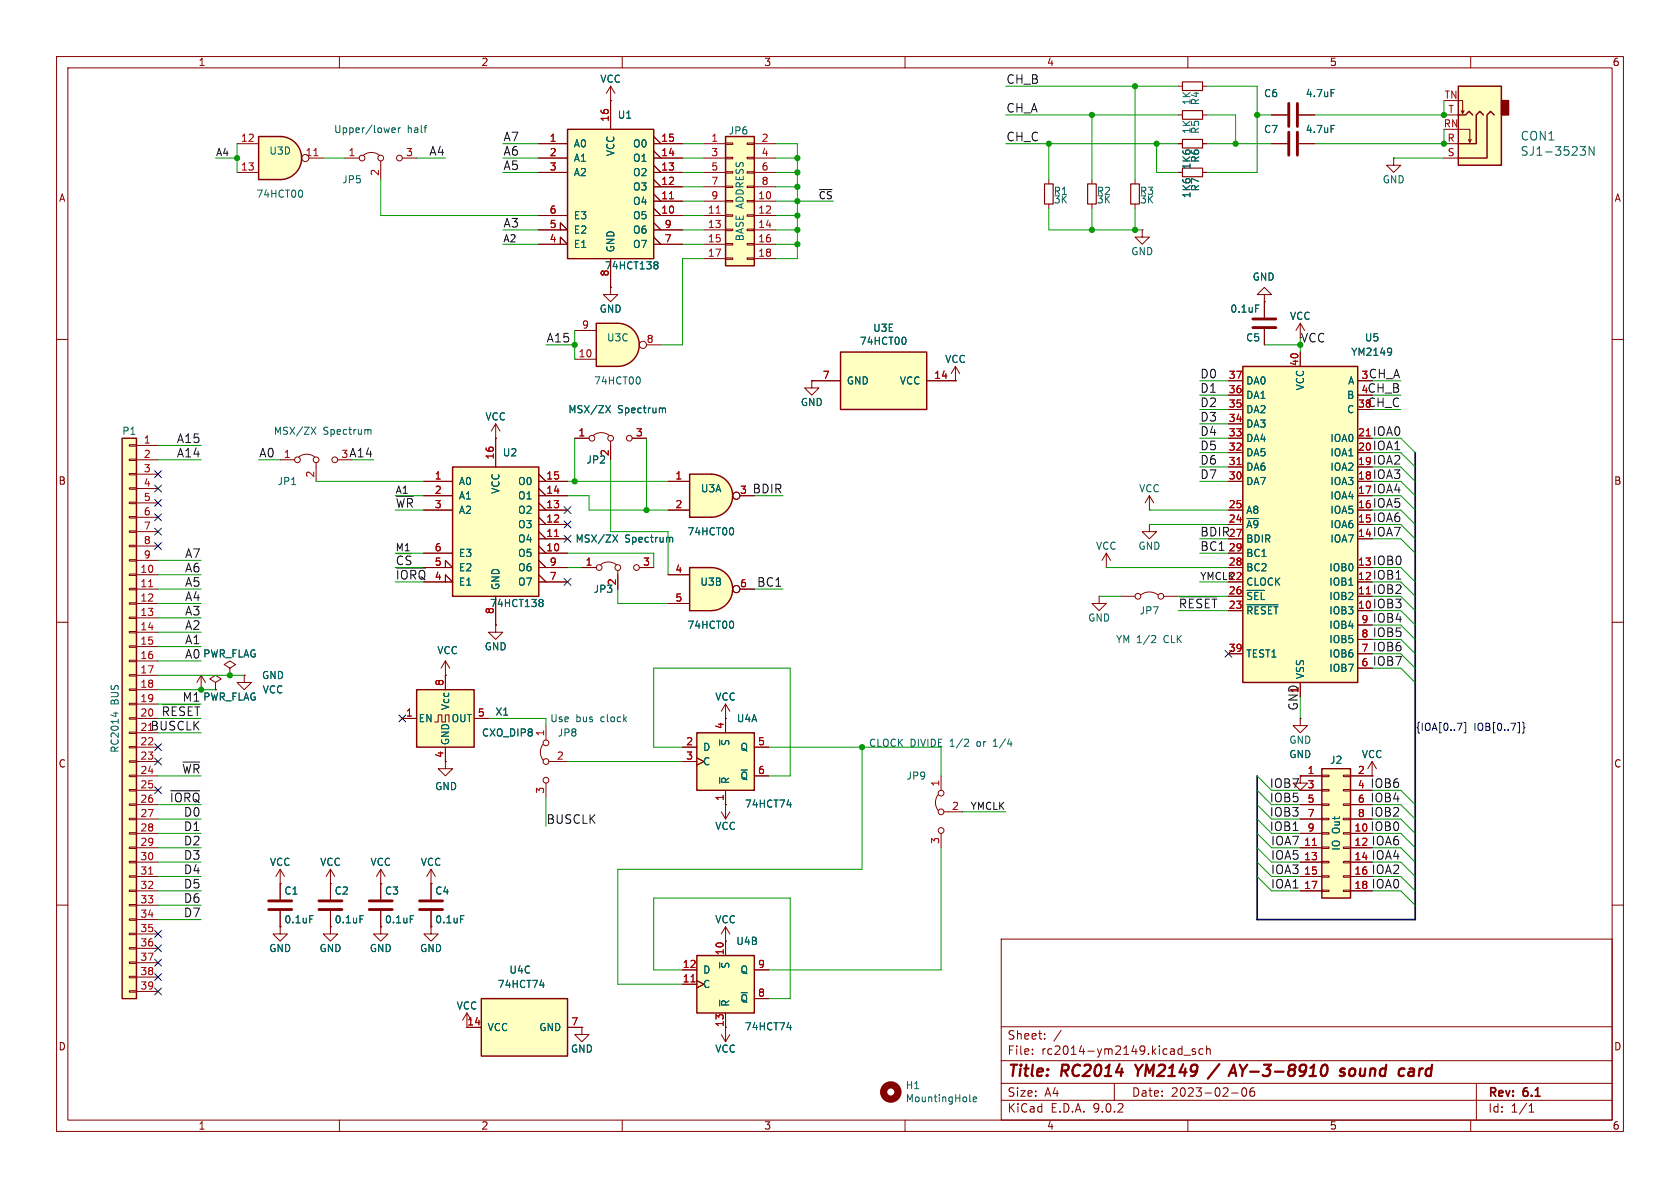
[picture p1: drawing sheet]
<svg xmlns="http://www.w3.org/2000/svg" width="297mm" height="210mm" viewBox="0 0 297 210" stroke-linecap="round" stroke-linejoin="round" font-family="sans-serif">
<defs><g id="words">
<g font-size="2.8" fill="#840000">
<text x="178" y="190.9">Title:</text>
<text x="187.7" y="190.9">RC2014</text>
<text x="201.6" y="190.9">YM2149</text>
<text x="220" y="190.9">AY-3-8910</text>
<text x="240.2" y="190.9">sound</text>
<text x="251.4" y="190.9">card</text>
</g>
<g font-size="2.1" fill="#0f0f0f">
<text x="177.8" y="14.9">CH_B</text>
<text x="177.8" y="20">CH_A</text>
<text x="75.8" y="27.6">A4</text>
<text x="88.9" y="25.1">A7</text>
<text x="88.9" y="27.6">A6</text>
<text x="177.8" y="25.1">CH_C</text>
<text x="88.9" y="30.2">A5</text>
<text x="88.9" y="40.3">A3</text>
<text x="96.5" y="60.6">A15</text>
<text x="212.1" y="69.5">D1</text>
<text x="212.1" y="67">D0</text>
<text x="241.7" y="69.5">CH_B</text>
<text x="241.9" y="67">CH_A</text>
<text x="212.1" y="77.2">D4</text>
<text x="212.1" y="74.6">D3</text>
<text x="212.1" y="72.1">D2</text>
<text x="241.7" y="72.1">CH_C</text>
<text x="242.6" y="77.2">IOA0</text>
<text x="31.2" y="81">A14</text>
<text x="31.2" y="78.4">A15</text>
<text x="45.7" y="81">A0</text>
<text x="61.7" y="81">A14</text>
<text x="212.1" y="79.7">D5</text>
<text x="212.1" y="82.2">D6</text>
<text x="242.6" y="79.7">IOA1</text>
<text x="242.6" y="82.2">IOA2</text>
<text x="69.8" y="89.9">~{WR}</text>
<text x="133" y="87.3">BDIR</text>
<text x="212.1" y="84.8">D7</text>
<text x="242.6" y="84.8">IOA3</text>
<text x="242.6" y="89.9">IOA5</text>
<text x="242.6" y="87.3">IOA4</text>
<text x="212.1" y="94.9">BDIR</text>
<text x="242.6" y="92.4">IOA6</text>
<text x="242.6" y="94.9">IOA7</text>
<text x="32.6" y="101.3">A6</text>
<text x="32.6" y="98.7">A7</text>
<text x="69.8" y="100">~{CS}</text>
<text x="212.1" y="97.5">BC1</text>
<text x="242.6" y="100">IOB0</text>
<text x="32.6" y="103.8">A5</text>
<text x="32.6" y="106.4">A4</text>
<text x="69.8" y="102.6">~{IORQ}</text>
<text x="133.8" y="103.8">BC1</text>
<text x="208.3" y="107.6">~{RESET}</text>
<text x="242.6" y="105.1">IOB2</text>
<text x="242.6" y="102.6">IOB1</text>
<text x="242.6" y="107.6">IOB3</text>
<text x="32.6" y="108.9">A3</text>
<text x="32.6" y="111.4">A2</text>
<text x="32.6" y="114">A1</text>
<text x="242.6" y="110.2">IOB4</text>
<text x="242.6" y="112.7">IOB5</text>
<text x="32.6" y="116.5">A0</text>
<text x="242.6" y="115.3">IOB6</text>
<text x="242.6" y="117.8">IOB7</text>
<text x="32.2" y="124.1">M1</text>
<text x="26.6" y="129.2">BUSCLK</text>
<text x="28.5" y="126.7">~{RESET}</text>
<text x="32.1" y="136.8">~{WR}</text>
<text x="30" y="141.9">~{IORQ}</text>
<text x="224.4" y="141.9">IOB5</text>
<text x="242.2" y="141.9">IOB4</text>
<text x="32.4" y="147">D1</text>
<text x="32.4" y="149.5">D2</text>
<text x="32.4" y="144.5">D0</text>
<text x="96.5" y="145.7">BUSCLK</text>
<text x="224.4" y="147">IOB1</text>
<text x="224.4" y="144.5">IOB3</text>
<text x="224.6" y="149.5">IOA7</text>
<text x="242.2" y="144.5">IOB2</text>
<text x="242.2" y="147">IOB0</text>
<text x="242.4" y="149.5">IOA6</text>
<text x="32.4" y="152.1">D3</text>
<text x="32.4" y="154.6">D4</text>
<text x="224.6" y="152.1">IOA5</text>
<text x="224.6" y="154.6">IOA3</text>
<text x="242.4" y="154.6">IOA2</text>
<text x="242.4" y="152.1">IOA4</text>
<text x="32.4" y="157.2">D5</text>
<text x="32.4" y="159.7">D6</text>
<text x="224.6" y="157.2">IOA1</text>
<text x="242.4" y="157.2">IOA0</text>
<text x="32.4" y="162.2">D7</text>
</g>
<g font-size="2.1" fill="#006464">
<text x="268.7" y="25">CON1</text>
<text x="268.7" y="27.7">SJ1-3523N</text>
</g>
<text font-size="2.1" fill="#009600" x="229.9" y="60.6">VCC</text>
<g font-size="2.1" fill="#840000">
<text x="229.6" y="125.7" transform="rotate(-90 229.6 125.7)">GND</text>
<text x="224.4" y="139.4">IOB7</text>
<text x="242.2" y="139.4">IOB6</text>
<text x="178" y="184">Sheet:</text>
<text x="178" y="186.7">File:</text>
<text x="184.1" y="186.7">rc2014-ym2149.kicad_sch</text>
<text x="178" y="196.9">KiCad</text>
<text x="178" y="194.1">Size:</text>
<text x="184.7" y="194.1">A4</text>
<text x="185.7" y="196.9">E.D.A.</text>
<text x="193.3" y="196.9">9.0.2</text>
<text x="200" y="194.1">Date:</text>
<text x="207" y="194.1">2023-02-06</text>
<text x="263" y="194.3">Rev:</text>
<text x="263" y="196.9">Id:</text>
<text x="267.1" y="196.9">1/1</text>
<text x="269.4" y="194.3">6.1</text>
</g>
<g font-size="1.8" fill="#840000">
<text x="35" y="11.9">1</text>
<text x="85" y="11.9">2</text>
<text x="135" y="11.9">3</text>
<text x="185" y="11.9">4</text>
<text x="235" y="11.9">5</text>
<text x="285" y="11.9">6</text>
<text x="10.3" y="35.9">A</text>
<text x="285.3" y="35.9">A</text>
<text x="10.3" y="85.9">B</text>
<text x="285.3" y="85.9">B</text>
<text x="10.3" y="135.9">C</text>
<text x="78.5" y="134.1" transform="rotate(-90 78.5 134.1)">4</text>
<text x="285.3" y="135.9">C</text>
<text x="10.3" y="185.9">D</text>
<text x="128" y="181.7" transform="rotate(-90 128 181.7)">13</text>
<text x="285.3" y="185.9">D</text>
<text x="35" y="199.9">1</text>
<text x="85" y="199.9">2</text>
<text x="135" y="199.9">3</text>
<text x="185" y="199.9">4</text>
<text x="235" y="199.9">5</text>
<text x="285" y="199.9">6</text>
</g>
<g font-size="1.8" fill="#006464">
<text x="106" y="14.8">VCC</text>
<text x="223.4" y="17.4">C6</text>
<text x="230.7" y="17.4">4.7uF</text>
<text x="59" y="23.7">Upper/lower</text>
<text x="72" y="23.7">half</text>
<text x="109.1" y="21.2">U1</text>
<text x="128.7" y="24">JP6</text>
<text x="210.7" y="23.8" transform="rotate(-90 210.7 23.8)">1K</text>
<text x="210.7" y="18.7" transform="rotate(-90 210.7 18.7)">1K</text>
<text x="212.2" y="23.8" transform="rotate(-90 212.2 23.8)">R5</text>
<text x="212.2" y="18.7" transform="rotate(-90 212.2 18.7)">R4</text>
<text x="223.4" y="23.7">C7</text>
<text x="230.7" y="23.7">4.7uF</text>
<text x="47.5" y="27.5">U3D</text>
<text x="101.3" y="26.3">A0</text>
<text x="101.3" y="28.8">A1</text>
<text x="108.8" y="27.7" transform="rotate(-90 108.8 27.7)">VCC</text>
<text x="111.8" y="26.3">O0</text>
<text x="111.8" y="28.8">O1</text>
<text x="212.2" y="28.9" transform="rotate(-90 212.2 28.9)">R6</text>
<text x="45.2" y="35.2">74HCT00</text>
<text x="60.4" y="32.6">JP5</text>
<text x="101.3" y="31.3">A2</text>
<text x="111.8" y="31.3">O2</text>
<text x="111.8" y="33.9">O3</text>
<text x="186.2" y="34.6">R1</text>
<text x="193.8" y="34.6">R2</text>
<text x="201.4" y="34.6">R3</text>
<text x="210.7" y="35.1" transform="rotate(-90 210.7 35.1)">1K6</text>
<text x="210.7" y="30.1" transform="rotate(-90 210.7 30.1)">1K6</text>
<text x="212.2" y="33.9" transform="rotate(-90 212.2 33.9)">R7</text>
<text x="244.3" y="32.6">GND</text>
<text x="101.3" y="39">E3</text>
<text x="101.3" y="41.5">E2</text>
<text x="111.8" y="36.4">O4</text>
<text x="111.8" y="39">O5</text>
<text x="111.8" y="41.5">O6</text>
<text x="186.2" y="36.2">3K</text>
<text x="193.8" y="36.2">3K</text>
<text x="201.4" y="36.2">3K</text>
<text x="101.3" y="44">E1</text>
<text x="106.9" y="47.8">74HCT138</text>
<text x="108.8" y="44.7" transform="rotate(-90 108.8 44.7)">GND</text>
<text x="111.8" y="44">O7</text>
<text x="131.7" y="42.7" transform="rotate(-90 131.7 42.7)">BASE ADDRESS</text>
<text x="199.9" y="45.3">GND</text>
<text x="221.4" y="49.8">GND</text>
<text x="105.9" y="55.5">GND</text>
<text x="154.3" y="58.9">U3E</text>
<text x="217.4" y="55.5">0.1uF</text>
<text x="228" y="56.7">VCC</text>
<text x="107.2" y="60.6">U3C</text>
<text x="151.9" y="61.2">74HCT00</text>
<text x="167" y="64.4">VCC</text>
<text x="220.2" y="60.6">C5</text>
<text x="238.8" y="63.1">YM2149</text>
<text x="241.2" y="60.6">U5</text>
<text x="104.9" y="68.2">74HCT00</text>
<text x="141.5" y="72">GND</text>
<text x="149.6" y="68.2">GND</text>
<text x="159" y="68.2">VCC</text>
<text x="220.2" y="68.2">DA0</text>
<text x="220.2" y="70.7">DA1</text>
<text x="230.7" y="69.1" transform="rotate(-90 230.7 69.1)">VCC</text>
<text x="238" y="70.7">B</text>
<text x="238.2" y="68.2">A</text>
<text x="21.5" y="77.1">P1</text>
<text x="48.3" y="77.1">MSX/ZX</text>
<text x="57.1" y="77.1">Spectrum</text>
<text x="85.7" y="74.5">VCC</text>
<text x="100.4" y="73.3">MSX/ZX</text>
<text x="109.2" y="73.3">Spectrum</text>
<text x="220.2" y="73.3">DA2</text>
<text x="220.2" y="75.8">DA3</text>
<text x="238" y="73.3">C</text>
<text x="88.8" y="80.9">U2</text>
<text x="103.6" y="82.1">JP2</text>
<text x="220.2" y="78.3">DA4</text>
<text x="220.2" y="80.9">DA5</text>
<text x="220.2" y="83.4">DA6</text>
<text x="235.1" y="78.3">IOA0</text>
<text x="235.1" y="80.9">IOA1</text>
<text x="235.1" y="83.4">IOA2</text>
<text x="49" y="86">JP1</text>
<text x="81" y="86">A0</text>
<text x="81" y="88.5">A1</text>
<text x="88.5" y="87.4" transform="rotate(-90 88.5 87.4)">VCC</text>
<text x="91.5" y="86">O0</text>
<text x="91.5" y="88.5">O1</text>
<text x="123.8" y="87.2">U3A</text>
<text x="201.3" y="87.2">VCC</text>
<text x="220.2" y="86">DA7</text>
<text x="235.1" y="86">IOA3</text>
<text x="235.1" y="88.5">IOA4</text>
<text x="81" y="91">A2</text>
<text x="91.5" y="91">O2</text>
<text x="91.5" y="93.6">O3</text>
<text x="121.4" y="94.8">74HCT00</text>
<text x="220.2" y="91">A8</text>
<text x="220.2" y="93.6">~{A9}</text>
<text x="235.1" y="91">IOA5</text>
<text x="235.1" y="93.6">IOA6</text>
<text x="81" y="98.7">E3</text>
<text x="81" y="101.2">E2</text>
<text x="91.5" y="96.1">O4</text>
<text x="91.5" y="98.7">O5</text>
<text x="91.5" y="101.2">O6</text>
<text x="101.6" y="96.1">MSX/ZX</text>
<text x="110.4" y="96.1">Spectrum</text>
<text x="193.7" y="97.4">VCC</text>
<text x="201.2" y="97.4">GND</text>
<text x="220.2" y="96.1">BDIR</text>
<text x="220.2" y="98.7">BC1</text>
<text x="220.2" y="101.2">BC2</text>
<text x="234.9" y="101.2">IOB0</text>
<text x="235.1" y="96.1">IOA7</text>
<text x="81" y="103.7">E1</text>
<text x="86.5" y="107.5">74HCT138</text>
<text x="88.5" y="104.4" transform="rotate(-90 88.5 104.4)">GND</text>
<text x="91.5" y="103.7">O7</text>
<text x="104.9" y="105">JP3</text>
<text x="123.7" y="103.7">U3B</text>
<text x="220.2" y="103.7">CLOCK</text>
<text x="220.2" y="106.3">~{SEL}</text>
<text x="234.9" y="103.7">IOB1</text>
<text x="234.9" y="106.3">IOB2</text>
<text x="121.4" y="111.4">74HCT00</text>
<text x="192.3" y="110.1">GND</text>
<text x="197.2" y="113.9">YM 1/2</text>
<text x="201.4" y="108.8">JP7</text>
<text x="205.8" y="113.9">CLK</text>
<text x="220.2" y="108.8">~{RESET}</text>
<text x="234.9" y="108.8">IOB3</text>
<text x="234.9" y="111.4">IOB4</text>
<text x="234.9" y="113.9">IOB5</text>
<text x="35.8" y="116.4">PWR_FLAG</text>
<text x="77.2" y="115.8">VCC</text>
<text x="85.6" y="115.2">GND</text>
<text x="220.2" y="116.4">TEST1</text>
<text x="234.9" y="116.4">IOB6</text>
<text x="234.9" y="119">IOB7</text>
<text x="21.2" y="124.6" transform="rotate(-90 21.2 124.6)">BUS</text>
<text x="35.8" y="124.1">PWR_FLAG</text>
<text x="46.2" y="120.2">GND</text>
<text x="46.3" y="122.8">VCC</text>
<text x="79.6" y="125.6" transform="rotate(-90 79.6 125.6)">Vcc</text>
<text x="126.4" y="124.1">VCC</text>
<text x="230.7" y="120.1" transform="rotate(-90 230.7 120.1)">VSS</text>
<text x="73.9" y="127.9">EN</text>
<text x="79.6" y="131.8" transform="rotate(-90 79.6 131.8)">GND</text>
<text x="79.7" y="127.9">OUT</text>
<text x="85.1" y="130.4">CXO_DIP8</text>
<text x="87.5" y="126.7">X1</text>
<text x="97.2" y="127.9">Use</text>
<text x="98.5" y="130.4">JP8</text>
<text x="101.8" y="127.9">bus</text>
<text x="106.3" y="127.9">clock</text>
<text x="129.1" y="132" transform="rotate(-90 129.1 132)">~{S}</text>
<text x="130.2" y="127.9">U4A</text>
<text x="227.8" y="131.7">GND</text>
<text x="21.2" y="133.2" transform="rotate(-90 21.2 133.2)">RC2014</text>
<text x="124.2" y="132.9">D</text>
<text x="124.2" y="135.5">C</text>
<text x="130.8" y="132.9">Q</text>
<text x="153.5" y="132.2">CLOCK</text>
<text x="160.9" y="132.2">DIVIDE</text>
<text x="168" y="132.2">1/2</text>
<text x="173" y="132.2">or</text>
<text x="176.1" y="132.2">1/4</text>
<text x="227.8" y="134.2">GND</text>
<text x="235" y="135.2">J2</text>
<text x="240.7" y="134.2">VCC</text>
<text x="76.8" y="139.9">GND</text>
<text x="129.1" y="138.7" transform="rotate(-90 129.1 138.7)">~{R}</text>
<text x="130.8" y="138">~{Q}</text>
<text x="131.6" y="143">74HCT74</text>
<text x="160.2" y="138">JP9</text>
<text x="126.4" y="146.9">VCC</text>
<text x="237.1" y="147.4" transform="rotate(-90 237.1 147.4)">Out</text>
<text x="47.6" y="153.3">VCC</text>
<text x="56.5" y="153.3">VCC</text>
<text x="65.4" y="153.3">VCC</text>
<text x="74.3" y="153.3">VCC</text>
<text x="237.1" y="150.5" transform="rotate(-90 237.1 150.5)">IO</text>
<text x="50.2" y="158.3">C1</text>
<text x="59.1" y="158.3">C2</text>
<text x="68" y="158.3">C3</text>
<text x="76.8" y="158.3">C4</text>
<text x="50.2" y="163.4">0.1uF</text>
<text x="59.1" y="163.4">0.1uF</text>
<text x="68" y="163.4">0.1uF</text>
<text x="76.8" y="163.4">0.1uF</text>
<text x="126.4" y="163.4">VCC</text>
<text x="130.1" y="167.2">U4B</text>
<text x="47.5" y="168.5">GND</text>
<text x="56.4" y="168.5">GND</text>
<text x="65.3" y="168.5">GND</text>
<text x="74.2" y="168.5">GND</text>
<text x="90" y="172.3">U4C</text>
<text x="124.2" y="172.3">D</text>
<text x="129.1" y="171.3" transform="rotate(-90 129.1 171.3)">~{S}</text>
<text x="130.8" y="172.3">Q</text>
<text x="80.6" y="178.7">VCC</text>
<text x="87.9" y="174.9">74HCT74</text>
<text x="124.2" y="174.9">C</text>
<text x="129.1" y="178.1" transform="rotate(-90 129.1 178.1)">~{R}</text>
<text x="130.8" y="177.4">~{Q}</text>
<text x="86.1" y="182.5">VCC</text>
<text x="95.2" y="182.5">GND</text>
<text x="131.6" y="182.3">74HCT74</text>
<text x="100.8" y="186.3">GND</text>
<text x="126.4" y="186.3">VCC</text>
<text x="160" y="192.7">H1</text>
<text x="160" y="195">MountingHole</text>
</g>
<g font-size="1.8" fill="#a90000">
<text x="255.3" y="17.5">TN</text>
<text x="107.7" y="21.6" transform="rotate(-90 107.7 21.6)">16</text>
<text x="255.1" y="22.6">RN</text>
<text x="256" y="20.1">T</text>
<text x="42.5" y="25.1">12</text>
<text x="53.9" y="27.7">11</text>
<text x="61.5" y="27.7">1</text>
<text x="71.7" y="27.7">3</text>
<text x="97.1" y="25.1">1</text>
<text x="97.1" y="27.7">2</text>
<text x="116.8" y="25.1">15</text>
<text x="116.8" y="27.7">14</text>
<text x="125.7" y="25.1">1</text>
<text x="125.7" y="27.7">3</text>
<text x="134.5" y="25.1">2</text>
<text x="134.5" y="27.7">4</text>
<text x="255.8" y="25.1">R</text>
<text x="255.8" y="27.7">S</text>
<text x="42.5" y="30.2">13</text>
<text x="67.1" y="31.2" transform="rotate(-90 67.1 31.2)">2</text>
<text x="97.1" y="30.2">3</text>
<text x="116.8" y="30.2">13</text>
<text x="116.8" y="32.8">12</text>
<text x="116.8" y="35.3">11</text>
<text x="125.7" y="30.2">5</text>
<text x="125.7" y="32.8">7</text>
<text x="125.7" y="35.3">9</text>
<text x="133.9" y="35.3">10</text>
<text x="134.5" y="30.2">6</text>
<text x="134.5" y="32.8">8</text>
<text x="97.1" y="37.8">6</text>
<text x="97.1" y="40.4">5</text>
<text x="116.8" y="37.8">10</text>
<text x="117.4" y="40.4">9</text>
<text x="125.1" y="37.8">11</text>
<text x="125.1" y="40.4">13</text>
<text x="133.9" y="37.8">12</text>
<text x="133.9" y="40.4">14</text>
<text x="97.1" y="42.9">4</text>
<text x="117.4" y="42.9">7</text>
<text x="125.1" y="42.9">15</text>
<text x="125.1" y="45.5">17</text>
<text x="133.9" y="42.9">16</text>
<text x="133.9" y="45.5">18</text>
<text x="107.7" y="49" transform="rotate(-90 107.7 49)">8</text>
<text x="102.8" y="58.2">9</text>
<text x="102.2" y="63.2">10</text>
<text x="114.2" y="60.7">8</text>
<text x="229.6" y="64.8" transform="rotate(-90 229.6 64.8)">40</text>
<text x="145.3" y="67.1">7</text>
<text x="165.1" y="67.1">14</text>
<text x="217.1" y="67.1">37</text>
<text x="217.1" y="69.6">36</text>
<text x="240.6" y="67.1">3</text>
<text x="240.6" y="69.6">4</text>
<text x="102.2" y="77.2">1</text>
<text x="112.3" y="77.2">3</text>
<text x="217.1" y="72.1">35</text>
<text x="217.1" y="74.7">34</text>
<text x="217.1" y="77.2">33</text>
<text x="240" y="72.1">38</text>
<text x="240" y="77.2">21</text>
<text x="25.3" y="78.5">1</text>
<text x="25.3" y="81">2</text>
<text x="25.3" y="83.6">3</text>
<text x="50.1" y="81">1</text>
<text x="60.3" y="81">3</text>
<text x="87.4" y="81.3" transform="rotate(-90 87.4 81.3)">16</text>
<text x="107.7" y="80.7" transform="rotate(-90 107.7 80.7)">2</text>
<text x="217.1" y="79.8">32</text>
<text x="217.1" y="82.3">31</text>
<text x="240" y="79.8">20</text>
<text x="240" y="82.3">19</text>
<text x="25.3" y="86.1">4</text>
<text x="25.3" y="88.6">5</text>
<text x="55.6" y="84.5" transform="rotate(-90 55.6 84.5)">2</text>
<text x="76.8" y="84.8">1</text>
<text x="76.8" y="87.4">2</text>
<text x="76.8" y="89.9">3</text>
<text x="96.5" y="84.8">15</text>
<text x="96.5" y="87.4">14</text>
<text x="96.5" y="89.9">13</text>
<text x="119.3" y="84.8">1</text>
<text x="119.3" y="89.9">2</text>
<text x="130.7" y="87.4">3</text>
<text x="217.1" y="84.8">30</text>
<text x="217.1" y="89.9">25</text>
<text x="240" y="84.8">18</text>
<text x="240" y="87.4">17</text>
<text x="240" y="89.9">16</text>
<text x="25.3" y="91.2">6</text>
<text x="25.3" y="93.7">7</text>
<text x="96.5" y="92.5">12</text>
<text x="96.5" y="95">11</text>
<text x="217.1" y="92.5">24</text>
<text x="217.1" y="95">27</text>
<text x="240" y="92.5">15</text>
<text x="240" y="95">14</text>
<text x="24.7" y="101.3">10</text>
<text x="25.3" y="96.3">8</text>
<text x="25.3" y="98.8">9</text>
<text x="76.8" y="97.5">6</text>
<text x="76.8" y="100.1">5</text>
<text x="96.5" y="97.5">10</text>
<text x="97.1" y="100.1">9</text>
<text x="103.4" y="100.1">1</text>
<text x="113.6" y="100.1">3</text>
<text x="119.3" y="101.3">4</text>
<text x="217.1" y="97.5">29</text>
<text x="217.1" y="100.1">28</text>
<text x="240" y="100.1">13</text>
<text x="24.7" y="103.9">11</text>
<text x="24.7" y="106.4">12</text>
<text x="76.8" y="102.6">4</text>
<text x="97.1" y="102.6">7</text>
<text x="109" y="103.6" transform="rotate(-90 109 103.6)">2</text>
<text x="119.3" y="106.4">5</text>
<text x="130.7" y="103.9">6</text>
<text x="217.1" y="102.6">22</text>
<text x="217.1" y="105.2">26</text>
<text x="217.1" y="107.7">23</text>
<text x="240" y="102.6">12</text>
<text x="240" y="105.2">11</text>
<text x="240" y="107.7">10</text>
<text x="24.7" y="109">13</text>
<text x="24.7" y="111.5">14</text>
<text x="87.4" y="108.7" transform="rotate(-90 87.4 108.7)">8</text>
<text x="240.6" y="110.2">9</text>
<text x="240.6" y="112.8">8</text>
<text x="24.7" y="114">15</text>
<text x="24.7" y="116.6">16</text>
<text x="24.7" y="119.1">17</text>
<text x="217.1" y="115.3">39</text>
<text x="240.6" y="115.3">7</text>
<text x="240.6" y="117.9">6</text>
<text x="24.7" y="121.7">18</text>
<text x="24.7" y="124.2">19</text>
<text x="78.5" y="121.4" transform="rotate(-90 78.5 121.4)">8</text>
<text x="229.6" y="122.6" transform="rotate(-90 229.6 122.6)">1</text>
<text x="24.7" y="126.7">20</text>
<text x="24.7" y="129.3">21</text>
<text x="24.7" y="131.8">22</text>
<text x="71.7" y="126.7">1</text>
<text x="84.4" y="126.7">5</text>
<text x="96.3" y="130.2" transform="rotate(-90 96.3 130.2)">1</text>
<text x="121.2" y="131.8">2</text>
<text x="128" y="129" transform="rotate(-90 128 129)">4</text>
<text x="133.9" y="131.8">5</text>
<text x="24.7" y="134.4">23</text>
<text x="24.7" y="136.9">24</text>
<text x="98.4" y="134.4">2</text>
<text x="121.2" y="134.4">3</text>
<text x="133.9" y="136.9">6</text>
<text x="231.1" y="136.9">1</text>
<text x="240" y="136.9">2</text>
<text x="24.7" y="139.4">25</text>
<text x="24.7" y="142">26</text>
<text x="96.3" y="140.4" transform="rotate(-90 96.3 140.4)">3</text>
<text x="128" y="141.7" transform="rotate(-90 128 141.7)">1</text>
<text x="166.1" y="139.1" transform="rotate(-90 166.1 139.1)">1</text>
<text x="168.2" y="143.3">2</text>
<text x="231.1" y="139.4">3</text>
<text x="231.1" y="142">5</text>
<text x="240" y="139.4">4</text>
<text x="240" y="142">6</text>
<text x="24.7" y="144.5">27</text>
<text x="24.7" y="147.1">28</text>
<text x="24.7" y="149.6">29</text>
<text x="166.1" y="149.3" transform="rotate(-90 166.1 149.3)">3</text>
<text x="230.5" y="149.6">11</text>
<text x="231.1" y="144.5">7</text>
<text x="231.1" y="147.1">9</text>
<text x="239.4" y="147.1">10</text>
<text x="239.4" y="149.6">12</text>
<text x="240" y="144.5">8</text>
<text x="24.7" y="152.1">30</text>
<text x="24.7" y="154.7">31</text>
<text x="230.5" y="152.1">13</text>
<text x="230.5" y="154.7">15</text>
<text x="239.4" y="152.1">14</text>
<text x="239.4" y="154.7">16</text>
<text x="24.7" y="157.2">32</text>
<text x="24.7" y="159.8">33</text>
<text x="230.5" y="157.2">17</text>
<text x="239.4" y="157.2">18</text>
<text x="24.7" y="162.3">34</text>
<text x="24.7" y="164.8">35</text>
<text x="24.7" y="167.4">36</text>
<text x="24.7" y="169.9">37</text>
<text x="24.7" y="172.5">38</text>
<text x="120.6" y="171.2">12</text>
<text x="120.6" y="173.7">11</text>
<text x="128" y="169" transform="rotate(-90 128 169)">10</text>
<text x="133.9" y="171.2">9</text>
<text x="24.7" y="175">39</text>
<text x="133.9" y="176.3">8</text>
<text x="82.5" y="181.4">14</text>
<text x="100.9" y="181.4">7</text>
</g>
<g font-size="1.8" fill="#0f0f0f">
<text x="38.1" y="27.7">A4</text>
<text x="144.6" y="35.3">~{CS}</text>
<text x="88.9" y="42.9">A2</text>
<text x="69.8" y="87.4">A1</text>
<text x="69.8" y="97.5">M1</text>
<text x="212.1" y="102.6">YMCLK</text>
<text x="171.5" y="143.2">YMCLK</text>
</g>
<g font-size="1.8" fill="#000084">
<text x="250.2" y="129.3">{IOA[0..7]</text>
<text x="260.6" y="129.3">IOB[0..7]}</text>
</g>
</g></defs>
<g fill="none" stroke="#840000" stroke-width=".18">
<path d="M10 10h277v190h-277zM12 12h273v186h-273zM60 10v2M110 10v2M160 10v2M210 10v2M260 10v2M208.3 25.4h.7M212.6 25.4h.8M10 60h2M87.6 77.5h.1M87.6 74.9l-.7 1.3"/>
<path d="M87.6 74.9l.8 1.3M87.6 74.9v2.6M168.9 67.3h.1M168.9 64.8l-.8 1.2M168.9 64.8l.8 1.2M168.9 64.8v2.5M285 60h2M195.6 97.8l-.8 1.3M195.6 97.8l.7 1.3M195.6 97.8v2.5M10 110h2M78.7 119.4h.1"/>
<path d="M78.7 116.8l-.7 1.3M78.7 116.8l.8 1.3M78.7 116.8v2.6M194.3 105.4v1.3h1.3l-1.3 1.3-1.3-1.3h1.3M194.3 105.4h.1M195.6 100.3h.1M198.1 105.4h2.6M201.7 105.2a2.54 2.54 0 0 1 3 0M205.7 105.4h2.6M285 110h2M10 160h2M177 166h108v32h-108z"/>
<path d="M285 160h2M60 198v2M110 198v2M160 198v2M177 194.5h108M177 191.5h108M177 187.5h108M177 181.5h108M182.5 186.3v.1M182.5 185.5v.1M184.7 183.6v.1M184.7 182.8v.1"/>
<path d="M187.6 182.1l-1.3 2M197 191.5v3M209.3 186.5h1.2M210 198v2M211.3 185.5l-.3-.1-.3 .2 .1 .2 .5 .2v.3h-.6M212.7 185.5l-.5-.1-.2 .3v.4l.1 .2h.6M213.3 185.5l.2-.1 .4 .1 .1 .9M213.3 184.9v1.5M217.7 193.2h1.2M219.7 192.4l.2-.1a.81 .81 0 0 1 .6 .6 .81 .81 0 0 1-.3 .8l-.2 .1a.81 .81 0 0 1-.3-1.4zM221.7 192.3a.59 .59 0 0 0-.7 .6v.6l.1 .2 .4 .1 .2-.1 .1-.5-.1-.3h-.5l-.2 .3M260 198v2"/>
<path d="M261 191.5v6.5M270.3 196.6h.9M270.3 195.5l.4-.4v1.5"/>
<circle cx="201.2" cy="105.4" r=".51"/>
<circle cx="205.2" cy="105.4" r=".51"/>
</g>
<path d="M200.7 188.2l.5 1.1M215.6 188.1l-2.1 2.6M217.2 190.2l.9-2 .4 2M217.5 189.6h.9M234.6 188.4a1.69 1.69 0 0 1-.1 1.4M237.7 189a.49 .49 0 0 0-.8 .3l.1 .1 .7 .2v.3l-.3 .3-.6-.1M239.5 189a.59 .59 0 0 0-.9 .3v.7a.53 .53 0 0 0 .8 0M249.8 188.9l.2 .3-.1 1M249.9 190.1l-.2 .1M250 189.4h-.2" fill="none" stroke="#840000" stroke-width=".4"/>
<path d="M209 24.6h3.6v1.6h-3.6z" fill="none" stroke="#840000" stroke-width=".2"/>
<path d="M203.8 112.3l.4 .1 .1 .3-.8 .9h.8" fill="none" stroke="#006464" stroke-width=".18"/>
<path d="M73.7 121.9h10.1v10.2h-10.1z" fill="#ffffc2"/>
<path d="M73.7 121.9h10.1v10.2h-10.1z" fill="none" stroke="#840000" stroke-width=".25"/>
<g fill="none" stroke="#840000" stroke-width=".18">
<path d="M229.9 57.2l-.8 1.2M229.9 57.2l.7 1.2M229.9 57.2v2.5M49.5 81.3h2.6M52.8 80.8a2.26 2.26 0 0 1 2.8 0M55.9 81.8v3.3M59.7 81.3h2.5M78.7 119.4v2.5M71.1 127h2.6M76.8 127.6h.7v-1.2h.6v1.2h.6v-1.2h.7v1.2M78.7 132.1v3.8h1.3l-1.3 1.3-1.2-1.3h1.2M83.8 127h2.6"/>
<circle cx="52.6" cy="81.3" r=".51"/>
<circle cx="55.9" cy="81.3" r=".51"/>
<circle cx="59.2" cy="81.3" r=".51"/>
</g>
<path d="M55 75.5l.8 1.3M55.8 75.5l-.8 1.3M65.1 76h.4l.1 .8" fill="none" stroke="#006464" stroke-width=".18"/>
<path d="M80 82.6h15.2v22.8h-15.2z" fill="#ffffc2"/>
<path d="M80 82.6h15.2v22.8h-15.2z" fill="none" stroke="#840000" stroke-width=".25"/>
<g fill="none" stroke="#840000" stroke-width=".18">
<path d="M87.6 77.5v5.1M74.9 85.1h5.1M74.9 87.6h5.1M74.9 90.2h5.1M74.9 97.8h5.1M95.2 85.1h5.1M95.2 87.6h5.1M95.2 90.2h5.1M95.2 97.8h5.1M95.2 83.8l1.3 1.3M95.2 86.4l1.3 1.2M95.2 88.9l1.3 1.3"/>
<path d="M95.2 92.7h5.1M95.2 91.4l1.3 1.3M95.2 95.3h5.1M95.2 94l1.3 1.3M95.2 96.5l1.3 1.3M95.2 99.1l1.3 1.2M74.9 100.3h5.1l-1.3-1.2v1.2M74.9 102.9h5.1l-1.3-1.3v1.3M87.6 105.4v5.1M95.2 100.3h5.1M95.2 102.9h5.1M95.2 101.6l1.3 1.3"/>
</g>
<path d="M98 94.8h.8" fill="none" stroke="#a90000" stroke-width=".18"/>
<path d="M95.5 106h.3l.2 .2-.2 .3M95.5 106.5h.3M95.8 106.5l.2 .3v.2l-.1 .2h-.4" fill="none" stroke="#006464" stroke-width=".18"/>
<path d="M85.1 176.5h15.2v10.2h-15.2z" fill="#ffffc2"/>
<path d="M85.1 176.5h15.2v10.2h-15.2z" fill="none" stroke="#840000" stroke-width=".25"/>
<path d="M208.3 15.2h.7M212.6 15.2h.8M143.5 67.3v1.3h1.3l-1.3 1.3-1.3-1.3h1.3M143.5 67.3h.1M87.6 110.5v1.3h1.3l-1.3 1.2-1.2-1.2h1.2M87.6 110.5h.1M82.5 181.6h2.6M100.3 181.6h2.6M102.9 181.6v1.3h1.2l-1.2 1.3-1.3-1.3h1.3M102.9 181.6h.1" fill="none" stroke="#840000" stroke-width=".18"/>
<path d="M95.4 174.1h.8M96 173.7v.9" fill="none" stroke="#006464" stroke-width=".18"/>
<path d="M209 14.5h3.6v1.5h-3.6z" fill="none" stroke="#840000" stroke-width=".2"/>
<path d="M233.7 135.9h5.1v22.9h-5.1z" fill="#ffffc2"/>
<path d="M233.7 135.9h5.1v22.9h-5.1z" fill="none" stroke="#840000" stroke-width=".25"/>
<g fill="none" stroke="#840000" stroke-width=".18">
<path d="M107.9 17.8h.1M107.9 15.2l-.7 1.3M107.9 15.2l.8 1.3M107.9 15.2v2.6M208.3 20.3h.7M212.6 20.3h.8M107.9 50.8v1.3h1.3l-1.3 1.2-1.2-1.2h1.2M107.9 50.8h.1M229.9 137.2h3.8M229.9 139.7h3.8M233.7 137h1.2v.3h-1.2zM233.7 139.6h1.2v.2h-1.2z"/>
<path d="M237.5 137h1.3v.3h-1.3zM237.5 139.6h1.3v.2h-1.3zM238.8 137.2h3.8M238.8 139.7h3.8M229.9 142.2h3.8M229.9 144.8h3.8M229.9 147.3h3.8M229.9 149.9h3.8M229.9 152.4h3.8M229.9 154.9h3.8M229.9 157.5h3.8M233.7 142.1h1.2v.3h-1.2z"/>
<path d="M233.7 144.7h1.2v.2h-1.2zM233.7 147.2h1.2v.2h-1.2zM233.7 149.7h1.2v.3h-1.2zM233.7 152.3h1.2v.2h-1.2zM233.7 154.8h1.2v.3h-1.2zM233.7 157.4h1.2v.2h-1.2zM237.5 142.1h1.3v.3h-1.3zM237.5 144.7h1.3v.2h-1.3zM237.5 147.2h1.3v.2h-1.3zM237.5 149.7h1.3v.3h-1.3zM237.5 152.3h1.3v.2h-1.3zM237.5 154.8h1.3v.3h-1.3z"/>
<path d="M237.5 157.4h1.3v.2h-1.3zM238.8 142.2h3.8M238.8 144.8h3.8M238.8 147.3h3.8M238.8 149.9h3.8M238.8 152.4h3.8M238.8 154.9h3.8M238.8 157.5h3.8"/>
</g>
<path d="M232 149.4h.7" fill="none" stroke="#a90000" stroke-width=".18"/>
<path d="M209 19.6h3.6v1.5h-3.6z" fill="none" stroke="#840000" stroke-width=".2"/>
<path d="M100.3 22.9h15.3v22.8h-15.3z" fill="#ffffc2"/>
<path d="M100.3 22.9h15.3v22.8h-15.3z" fill="none" stroke="#840000" stroke-width=".25"/>
<g fill="none" stroke="#840000" stroke-width=".18">
<path d="M107.9 17.8v5.1M95.2 25.4h5.1M95.2 27.9h5.1M95.2 30.5h5.1M95.2 38.1h5.1M115.6 25.4h5M115.6 27.9h5M115.6 30.5h5M115.6 38.1h5M115.6 24.1l1.2 1.3M115.6 26.7l1.2 1.2M115.6 29.2l1.2 1.3"/>
<path d="M115.6 33h5M115.6 31.8l1.2 1.2M115.6 35.6h5M115.6 34.3l1.2 1.3M115.6 36.8l1.2 1.3M115.6 39.4l1.2 1.2M95.2 40.6h5.1l-1.2-1.2v1.2M95.2 43.2h5.1l-1.2-1.3v1.3M107.9 45.7v5.1M115.6 40.6h5M115.6 43.2h5M115.6 41.9l1.2 1.3"/>
<path d="M101.6 77.5h2.5M104.9 77a2.26 2.26 0 0 1 2.8 0M107.9 78v3.3M111.8 77.5h2.5"/>
<circle cx="104.6" cy="77.5" r=".51"/>
<circle cx="108" cy="77.5" r=".51"/>
<circle cx="111.3" cy="77.5" r=".51"/>
</g>
<path d="M118.4 35.1h.7" fill="none" stroke="#a90000" stroke-width=".18"/>
<path d="M115.8 46.3h.3l.2 .2-.2 .3M115.8 46.8h.3M116.1 46.8l.2 .3v.2l-.1 .2h-.4M107.1 71.7l.8 1.3M107.9 71.7l-.8 1.3M117.2 72.2h.4l.1 .8" fill="none" stroke="#006464" stroke-width=".18"/>
<path d="M109.2 57.2a3.8 3.8 0 0 1 3.8 3.8 3.8 3.8 0 0 1-3.8 3.8z" fill="#ffffc2" stroke="#ffffc2" stroke-width=".18"/>
<path d="M105.4 57.2h3.8v7.6h-3.8z" fill="#ffffc2"/>
<path d="M105.4 57.2h3.8a3.8 3.8 0 0 1 3.8 3.8 3.8 3.8 0 0 1-3.8 3.8h-3.8z" fill="none" stroke="#840000" stroke-width=".25"/>
<g fill="none" stroke="#840000" stroke-width=".18">
<path d="M101.6 58.4h3.8M101.6 63.5h3.8M114.3 61h2.5"/>
<circle cx="113.7" cy="61" r=".63"/>
</g>
<path d="M113 66.7l.2 .4-.2 .7" fill="none" stroke="#006464" stroke-width=".18"/>
<path d="M125.7 100.3a3.8 3.8 0 0 1 3.8 3.8 3.8 3.8 0 0 1-3.8 3.9z" fill="#ffffc2" stroke="#ffffc2" stroke-width=".18"/>
<path d="M121.9 100.3h3.8v7.7h-3.8z" fill="#ffffc2"/>
<path d="M121.9 100.3h3.8a3.8 3.8 0 0 1 3.8 3.8 3.8 3.8 0 0 1-3.8 3.9h-3.8z" fill="none" stroke="#840000" stroke-width=".25"/>
<g fill="none" stroke="#840000" stroke-width=".18">
<path d="M118.1 101.6h3.8M118.1 106.7h3.8M130.8 104.1h2.5"/>
<circle cx="130.2" cy="104.1" r=".63"/>
</g>
<path d="M129.5 109.9l.2 .4-.2 .7" fill="none" stroke="#006464" stroke-width=".18"/>
<path d="M125.7 83.8a3.8 3.8 0 0 1 3.8 3.8 3.8 3.8 0 0 1-3.8 3.8z" fill="#ffffc2" stroke="#ffffc2" stroke-width=".18"/>
<path d="M121.9 83.8h3.8v7.6h-3.8z" fill="#ffffc2"/>
<path d="M121.9 83.8h3.8a3.8 3.8 0 0 1 3.8 3.8 3.8 3.8 0 0 1-3.8 3.8h-3.8z" fill="none" stroke="#840000" stroke-width=".25"/>
<g fill="none" stroke="#840000" stroke-width=".18">
<path d="M223.5 52.1h1.3l-1.3-1.3-1.3 1.3h1.3v1.2M223.5 53.3h.1M223.5 53.3v2.8M223.5 58.2v2.8M106.2 99.8a2.26 2.26 0 0 1 2.8 0M118.1 85.1h3.8M118.1 90.2h3.8M130.8 87.6h2.5M35.6 119.4l-.8 1.3M35.6 119.4l.7 1.3M35.6 119.4v2.5M102.9 100.3h2.5"/>
<path d="M109.2 100.8v3.3M113 100.3h2.6M35.6 121.9h.1M38.1 120.7l1-.7-1-.6-1 .6 1 .7v1.2M38.1 121.9h.1M49.5 156.2v2.8M58.4 156.2h.1M58.4 153.7v5.3M58.4 153.7l-.7 1.2M58.4 153.7l.8 1.2M67.3 156.2h.1M67.3 153.7l-.8 1.2"/>
<path d="M67.3 153.7l.8 1.2M67.3 153.7v5.3M76.2 156.2h.1M76.2 153.7l-.8 1.2M76.2 153.7l.8 1.2M76.2 153.7v5.3M49.5 163.8v1.3h1.3l-1.3 1.3-1.2-1.3h1.2M49.5 163.8h.1M49.5 161v2.8M58.4 161v2.8M67.3 163.8v1.3h1.3l-1.3 1.3-1.3-1.3h1.3M67.3 163.8h.1"/>
<path d="M67.3 161v2.8M76.2 163.8v1.3h1.3l-1.3 1.3-1.3-1.3h1.3M76.2 163.8h.1M76.2 161v2.8M82.5 179.1l-.7 1.2M82.5 179.1l.8 1.2M82.5 179.1v2.5"/>
<circle cx="130.2" cy="87.6" r=".63"/>
<circle cx="105.9" cy="100.3" r=".51"/>
<circle cx="109.2" cy="100.3" r=".51"/>
<circle cx="112.5" cy="100.3" r=".51"/>
</g>
<path d="M222 53.9h.6M108.3 94.6l.9 1.2M109.2 94.6l-.9 1.2M118.4 95h.5v.8M129.5 93.4l.2 .4-.2 .7M54.8 161.9h.6M63.6 161.9h.6M72.5 161.9h.6M81.4 161.9h.6" fill="none" stroke="#006464" stroke-width=".18"/>
<path d="M221.5 57.9h4.1M221.5 56.4h4.1M47.5 159.3h4.1M56.4 159.3h4.1M65.3 159.3h4M74.2 159.3h4M47.5 160.8h4.1M56.4 160.8h4.1M65.3 160.8h4M74.2 160.8h4" fill="none" stroke="#840000" stroke-width=".51"/>
<path d="M257.8 15.2h7.6v14h-7.6z" fill="#ffffc2"/>
<path d="M265.4 17.8h1.3v2.5h-1.3z" fill="#840000" stroke="#840000" stroke-width=".25"/>
<path d="M257.8 15.2h7.6v14h-7.6zM257.8 20.3h1.3l.6-.6 .6 .6M262.3 20.3l-.7-.6-.6 .6v5.1h-3.2M264.2 20.3l-.7-.6-.6 .6v7.6h-5.1" fill="none" stroke="#840000" stroke-width=".25"/>
<g fill="none" stroke="#840000" stroke-width=".18">
<path d="M257.8 17.8h.8v2.3l.2-.5M258.3 19.6l.3 .5M61 27.9h2.5M64.3 27.4a2.26 2.26 0 0 1 2.8 0M67.3 28.4v3.4M71.1 27.9h2.6M185.4 31.8v.7M185.4 36.1v.7M193 31.8v.7M193 36.1v.7M255.3 27.9h2.5M255.3 25.4h2.5"/>
<path d="M255.3 20.3h2.5M257.8 22.9h2v2.2l.3-.5M259.6 24.6l.2 .5M43.2 119.4v1.3h1.2l-1.2 1.2-1.3-1.2h1.3M43.2 119.4h.1M49.5 156.2h.1M49.5 153.7l-.7 1.2M49.5 153.7l.8 1.2M49.5 153.7v2.5M58.4 163.8v1.3h1.3l-1.3 1.3-1.3-1.3h1.3M58.4 163.8h.1"/>
<circle cx="64" cy="27.9" r=".51"/>
<circle cx="67.3" cy="27.9" r=".51"/>
<circle cx="70.6" cy="27.9" r=".51"/>
</g>
<path d="M69.3 23l.6-.1-.1-.2-.3-.1-.2 .2v.6h.5M70.4 22.6v.8M70.8 22.6l-.4 .2M75 22.6h.4M75.3 22.2h.1M279.3 25.9h1l-.5 .6 .4 .1 .1 .6-.3 .2h-.4M281.8 25.9v1.5l-.9-1.5v1.5" fill="none" stroke="#006464" stroke-width=".18"/>
<path d="M184.7 32.5h1.5v3.6h-1.5zM192.3 32.5h1.5v3.6h-1.5z" fill="none" stroke="#840000" stroke-width=".2"/>
<path d="M49.5 24.1a3.8 3.8 0 0 1 3.8 3.8 3.8 3.8 0 0 1-3.8 3.9z" fill="#ffffc2" stroke="#ffffc2" stroke-width=".18"/>
<path d="M45.7 24.1h3.8v7.7h-3.8z" fill="#ffffc2"/>
<path d="M45.7 24.1h3.8a3.8 3.8 0 0 1 3.8 3.8 3.8 3.8 0 0 1-3.8 3.9h-3.8z" fill="none" stroke="#840000" stroke-width=".25"/>
<g fill="none" stroke="#840000" stroke-width=".18">
<path d="M41.9 25.4h3.8M41.9 30.5h3.8M54.6 27.9h2.5M203.2 90.2h.1M203.2 92.7v1.3h1.3l-1.3 1.3-1.3-1.3h1.3M203.2 92.7h.1M203.2 87.6l-.8 1.3M203.2 87.6l.8 1.3M203.2 87.6v2.6"/>
<circle cx="54" cy="27.9" r=".63"/>
</g>
<path d="M55.5 27.5h.7" fill="none" stroke="#a90000" stroke-width=".18"/>
<path d="M53.3 33.7l.2 .4-.2 .7" fill="none" stroke="#006464" stroke-width=".18"/>
<path d="M148.6 62.2h15.2v10.2h-15.2z" fill="#ffffc2"/>
<path d="M148.6 62.2h15.2v10.2h-15.2z" fill="none" stroke="#840000" stroke-width=".25"/>
<path d="M143.5 67.3h5.1M163.8 67.3h5.1" fill="none" stroke="#840000" stroke-width=".18"/>
<path d="M160 59.7l.2 .4-.2 .7" fill="none" stroke="#006464" stroke-width=".18"/>
<path d="M128.3 24.1h5v22.9h-5z" fill="#ffffc2"/>
<path d="M128.3 24.1h5v22.9h-5z" fill="none" stroke="#840000" stroke-width=".25"/>
<g fill="none" stroke="#840000" stroke-width=".18">
<path d="M124.5 25.4h3.8M124.5 27.9h3.8M124.5 30.5h3.8M124.5 33h3.8M124.5 35.6h3.8M124.5 38.1h3.8M128.3 25.3h1.2v.2h-1.2zM128.3 27.8h1.2v.3h-1.2zM128.3 30.4h1.2v.2h-1.2zM128.3 32.9h1.2v.2h-1.2zM128.3 35.4h1.2v.3h-1.2zM128.3 38h1.2v.2h-1.2z"/>
<path d="M132.1 25.3h1.2v.2h-1.2zM132.1 27.8h1.2v.3h-1.2zM132.1 30.4h1.2v.2h-1.2zM132.1 32.9h1.2v.2h-1.2zM132.1 35.4h1.2v.3h-1.2zM132.1 38h1.2v.2h-1.2zM133.3 25.4h3.9M133.3 27.9h3.9M133.3 30.5h3.9M133.3 33h3.9M133.3 35.6h3.9M133.3 38.1h3.9"/>
<path d="M124.5 40.6h3.8M124.5 43.2h3.8M124.5 45.7h3.8M128.3 40.5h1.2v.3h-1.2zM128.3 43.1h1.2v.2h-1.2zM128.3 45.6h1.2v.2h-1.2zM132.1 40.5h1.2v.3h-1.2zM132.1 43.1h1.2v.2h-1.2zM132.1 45.6h1.2v.2h-1.2zM133.3 40.6h3.9M133.3 43.2h3.9M133.3 45.7h3.9"/>
<path d="M242.6 134.6l-.8 1.3M242.6 134.6l.7 1.3M242.6 134.6v2.6M127.5 182.9l.8 1.3M128.3 181.6v2.6M129 182.9l-.7 1.3"/>
</g>
<path d="M126.6 37.7h.7" fill="none" stroke="#a90000" stroke-width=".18"/>
<circle cx="157.5" cy="193" r="1.27" fill="none" stroke="#840000" stroke-width="1.3"/>
<path d="M171.4 194.6l.2 .2M172 194.3l.6-.1v-.2l-.4-.1-.2 .2 .1 .6h.5" fill="none" stroke="#006464" stroke-width=".18"/>
<path d="M219.7 64.8h20.3v55.9h-20.3z" fill="#ffffc2"/>
<path d="M219.7 64.8h20.3v55.9h-20.3z" fill="none" stroke="#840000" stroke-width=".25"/>
<g fill="none" stroke="#840000" stroke-width=".18">
<path d="M217.2 67.3h2.5M217.2 69.9h2.5M217.2 72.4h2.5M217.2 74.9h2.5M217.2 77.5h2.5M229.9 62.2v2.6M240 67.3h2.6M240 69.9h2.6M240 72.4h2.6M240 77.5h2.6M217.2 80h2.5M217.2 82.6h2.5"/>
<path d="M217.2 85.1h2.5M217.2 90.2h2.5M217.2 92.7h2.5M217.2 95.3h2.5M217.2 97.8h2.5M240 80h2.6M240 82.6h2.6M240 85.1h2.6M240 90.2h2.6M240 92.7h2.6M240 95.3h2.6M240 87.6h2.6"/>
<path d="M40.6 118.1l1.1-.6-1.1-.7-1 .7 1 .6v1.3M40.6 119.4h.1M217.2 100.3h2.5M217.2 102.9h2.5M217.2 105.4h2.5M217.2 108h2.5M217.2 115.6h2.5M240 100.3h2.6M240 102.9h2.6M240 105.4h2.6M240 108h2.6M240 115.6h2.6"/>
<path d="M240 110.5h2.6M240 113h2.6M240 118.1h2.6"/>
</g>
<path d="M241.5 77.1h.8M218.7 82.1h.7M241.5 105h.8" fill="none" stroke="#a90000" stroke-width=".18"/>
<path d="M245.9 61.6l.1 .1a1.07 1.07 0 0 1-.2 1M246 62.1l-.1 .2M220.4 104.4h3.2M220.4 106.9h5.5" fill="none" stroke="#006464" stroke-width=".18"/>
<path d="M123.2 168.9h10.1v10.2h-10.1z" fill="#ffffc2"/>
<path d="M123.2 168.9h10.1v10.2h-10.1z" fill="none" stroke="#840000" stroke-width=".25"/>
<path d="M120.6 171.5h2.6M120.6 174h2.6M123.2 173.4l1.3 .6-1.3 .6M128.3 166.4v2.5M128.3 179.1v2.5M133.3 171.5h2.6M133.3 176.5h2.6" fill="none" stroke="#840000" stroke-width=".18"/>
<path d="M122.2 173.6h.7" fill="none" stroke="#a90000" stroke-width=".18"/>
<path d="M127.2 176.8v1M139.1 181.6h.8M139.7 181.2v.9" fill="none" stroke="#006464" stroke-width=".18"/>
<path d="M21.6 77.5h2.5v99h-2.5z" fill="#ffffc2"/>
<path d="M21.6 77.5h2.5v99h-2.5z" fill="none" stroke="#840000" stroke-width=".25"/>
<g fill="none" stroke="#840000" stroke-width=".18">
<path d="M208.3 30.5h.7M212.6 30.5h.8M224.8 20.3h2.8M224.8 25.4h2.8M229.6 20.3h2.8M229.6 25.4h2.8M246.4 27.9v1.3h1.2l-1.2 1.3-1.3-1.3h1.3M246.4 27.9h.1M201.9 40.6v1.3h1.3l-1.3 1.3-1.2-1.3h1.2M201.9 40.6h.1M22.9 78.6h1.2v.3h-1.2zM24.1 78.7h3.8"/>
<path d="M22.9 81.2h1.2v.2h-1.2zM22.9 83.7h1.2v.2h-1.2zM22.9 86.2h1.2v.3h-1.2zM22.9 88.8h1.2v.2h-1.2zM22.9 91.3h1.2v.3h-1.2zM22.9 93.9h1.2v.2h-1.2zM22.9 96.4h1.2v.2h-1.2zM22.9 98.9h1.2v.3h-1.2zM24.1 81.3h3.8M24.1 83.8h3.8M24.1 86.4h3.8M24.1 88.9h3.8"/>
<path d="M24.1 91.4h3.8M24.1 94h3.8M24.1 96.5h3.8M24.1 99.1h3.8M22.9 101.5h1.2v.2h-1.2zM22.9 104h1.2v.3h-1.2zM22.9 106.6h1.2v.2h-1.2zM22.9 109.1h1.2v.2h-1.2zM22.9 111.6h1.2v.3h-1.2zM22.9 114.2h1.2v.2h-1.2zM22.9 116.7h1.2v.3h-1.2zM22.9 119.3h1.2v.2h-1.2z"/>
<path d="M24.1 101.6h3.8M24.1 104.1h3.8M24.1 106.7h3.8M24.1 109.2h3.8M24.1 111.8h3.8M24.1 114.3h3.8M24.1 116.8h3.8M24.1 119.4h3.8M22.9 121.8h1.2v.2h-1.2zM22.9 124.3h1.2v.3h-1.2zM22.9 126.9h1.2v.2h-1.2zM22.9 129.4h1.2v.3h-1.2z"/>
<path d="M22.9 132h1.2v.2h-1.2zM22.9 134.5h1.2v.2h-1.2zM22.9 137h1.2v.3h-1.2zM22.9 139.6h1.2v.2h-1.2zM24.1 121.9h3.8M24.1 124.5h3.8M24.1 127h3.8M24.1 129.5h3.8M24.1 132.1h3.8M24.1 134.6h3.8M24.1 137.2h3.8M24.1 139.7h3.8"/>
<path d="M96 131.6a2.26 2.26 0 0 0 0 2.8M96.5 128.3v2.5M96.5 138.4v2.6M97 134.6h3.3M166.4 137.2v2.5M229.9 137.2v1.2h1.2l-1.2 1.3-1.3-1.3h1.3M229.9 127v1.3h1.2l-1.2 1.2-1.3-1.2h1.3M229.9 127h.1M22.9 142.1h1.2v.3h-1.2zM22.9 144.7h1.2v.2h-1.2zM22.9 147.2h1.2v.2h-1.2zM22.9 149.7h1.2v.3h-1.2z"/>
<path d="M22.9 152.3h1.2v.2h-1.2zM22.9 154.8h1.2v.3h-1.2zM22.9 157.4h1.2v.2h-1.2zM22.9 159.9h1.2v.2h-1.2zM24.1 142.2h3.8M24.1 144.8h3.8M24.1 147.3h3.8M24.1 149.9h3.8M24.1 152.4h3.8M24.1 154.9h3.8M24.1 157.5h3.8M165.9 140.5a2.26 2.26 0 0 0 0 2.8"/>
<path d="M166.4 147.3v2.6M166.9 143.5h3.3M22.9 162.4h1.2v.3h-1.2zM22.9 165h1.2v.2h-1.2zM22.9 167.5h1.2v.3h-1.2zM22.9 170.1h1.2v.2h-1.2zM22.9 172.6h1.2v.2h-1.2zM22.9 175.1h1.2v.3h-1.2zM24.1 160h3.8M24.1 162.6h3.8M24.1 165.1h3.8M24.1 167.6h3.8"/>
<path d="M24.1 170.2h3.8M24.1 172.7h3.8M24.1 175.3h3.8M128.3 166.4h.1M128.3 163.8l-.8 1.3M128.3 163.8l.7 1.3M128.3 163.8v2.6"/>
<circle cx="96.5" cy="137.9" r=".51"/>
<circle cx="96.5" cy="134.6" r=".51"/>
<circle cx="96.5" cy="131.3" r=".51"/>
<circle cx="166.4" cy="146.8" r=".51"/>
<circle cx="166.4" cy="143.5" r=".51"/>
<circle cx="166.4" cy="140.2" r=".51"/>
</g>
<path d="M26.3 103.7h.7M26.3 154.5h.7" fill="none" stroke="#a90000" stroke-width=".18"/>
<path d="M235.3 15.8h.6M235.3 22.2h.6M20.1 126.1h.8M20.5 125.9v.8M171 130.7l.2 .2v.3l-.7 .7h.7M175.6 131.9h.7M175.7 131h-.1" fill="none" stroke="#006464" stroke-width=".18"/>
<path d="M227.8 18.3v4.1M229.4 18.3v4.1M227.8 23.4v4M229.4 23.4v4" fill="none" stroke="#840000" stroke-width=".51"/>
<path d="M209 29.7h3.6v1.5h-3.6z" fill="none" stroke="#840000" stroke-width=".2"/>
<path d="M123.2 129.5h10.1v10.2h-10.1z" fill="#ffffc2"/>
<path d="M123.2 129.5h10.1v10.2h-10.1z" fill="none" stroke="#840000" stroke-width=".25"/>
<g fill="none" stroke="#840000" stroke-width=".18">
<path d="M107.9 17.8h.1M107.9 17.8v5.1M95.2 25.4h5.1M95.2 27.9h5.1M95.2 30.5h5.1M95.2 38.1h5.1M115.6 25.4h5M115.6 27.9h5M115.6 30.5h5M115.6 38.1h5M115.6 24.1l1.2 1.3M115.6 26.7l1.2 1.2"/>
<path d="M115.6 29.2l1.2 1.3M115.6 33h5M115.6 31.8l1.2 1.2M115.6 35.6h5M115.6 34.3l1.2 1.3M115.6 36.8l1.2 1.3M115.6 39.4l1.2 1.2M200.7 31.8v.7M200.7 36.1v.7M208.3 25.4h.7M208.3 30.5h.7M212.6 25.4h.8"/>
<path d="M212.6 30.5h.8M224.8 25.4h2.8M224.8 20.3h2.8M229.6 25.4h2.8M229.6 20.3h2.8M95.2 40.6h5.1l-1.2-1.2v1.2M95.2 43.2h5.1l-1.2-1.3v1.3M107.9 50.8h.1M107.9 45.7v5.1M115.6 40.6h5M115.6 43.2h5M115.6 41.9l1.2 1.3"/>
<path d="M223.5 53.3h.1M223.5 53.3v2.8M223.5 58.2v2.8M87.6 77.5h.1M87.6 77.5v5.1M101.6 77.5h2.5M107.9 78.7v2.6M111.8 77.5h2.5M143.5 67.3h.1M143.5 67.3h5.1M163.8 67.3h5.1M168.9 67.3h.1"/>
<path d="M217.2 77.5h2.5M217.2 67.3h2.5M217.2 69.9h2.5M217.2 72.4h2.5M217.2 74.9h2.5M229.9 62.2v2.6M240 77.5h2.6M240 67.3h2.6M240 69.9h2.6M240 72.4h2.6M74.9 85.1h5.1M74.9 87.6h5.1"/>
<path d="M74.9 90.2h5.1M74.9 97.8h5.1M95.2 85.1h5.1M95.2 87.6h5.1M95.2 90.2h5.1M95.2 97.8h5.1M95.2 83.8l1.3 1.3M95.2 86.4l1.3 1.2M95.2 88.9l1.3 1.3M95.2 92.7h5.1M95.2 91.4l1.3 1.3M95.2 95.3h5.1"/>
<path d="M95.2 94l1.3 1.3M95.2 96.5l1.3 1.3M95.2 99.1l1.3 1.2M118.1 85.1h3.8M118.1 90.2h3.8M130.8 87.6h2.5M217.2 85.1h2.5M217.2 90.2h2.5M217.2 97.8h2.5M217.2 92.7h2.5M217.2 95.3h2.5M217.2 80h2.5"/>
<path d="M217.2 82.6h2.5M240 85.1h2.6M240 87.6h2.6M240 90.2h2.6M240 92.7h2.6M240 95.3h2.6M240 80h2.6M240 82.6h2.6M40.6 119.4h.1M43.2 119.4h.1M74.9 100.3h5.1l-1.3-1.2v1.2M74.9 102.9h5.1l-1.3-1.3v1.3"/>
<path d="M78.7 119.4h.1M78.7 119.4v2.5M87.6 110.5h.1M87.6 105.4v5.1M95.2 100.3h5.1M95.2 102.9h5.1M95.2 101.6l1.3 1.3M102.9 100.3h2.5M109.2 101.6v2.5M113 100.3h2.6M118.1 101.6h3.8M118.1 106.7h3.8"/>
<path d="M130.8 104.1h2.5M217.2 100.3h2.5M217.2 102.9h2.5M217.2 105.4h2.5M217.2 108h2.5M217.2 115.6h2.5M240 100.3h2.6M240 102.9h2.6M240 105.4h2.6M240 108h2.6M240 115.6h2.6M240 110.5h2.6"/>
<path d="M240 113h2.6M240 118.1h2.6M35.6 121.9h.1M38.1 121.9h.1M71.1 127h2.6M78.7 132.1v2.5M83.8 127h2.6M120.6 132.1h2.6M120.6 134.6h2.6M123.2 134l1.3 .6-1.3 .7M128.3 127h.1M128.3 124.5v5"/>
<path d="M128.3 139.7v5.1M128.3 124.5l-.8 1.2M128.3 124.5l.7 1.2M133.3 132.1h2.6M133.3 137.2h2.6M229.9 137.2h3.8M229.9 139.7h3.8M238.8 137.2h3.8M238.8 139.7h3.8M49.5 156.2h.1M49.5 156.2v2.8M58.4 156.2h.1"/>
<path d="M58.4 156.2v2.8M67.3 156.2h.1M67.3 156.2v2.8M76.2 156.2h.1M76.2 156.2v2.8M127.5 143.5l.8 1.3M128.3 142.2h.1M129 143.5l-.7 1.3M229.9 142.2h3.8M229.9 144.8h3.8M229.9 147.3h3.8M229.9 149.9h3.8"/>
<path d="M229.9 152.4h3.8M229.9 154.9h3.8M229.9 157.5h3.8M238.8 142.2h3.8M238.8 144.8h3.8M238.8 147.3h3.8M238.8 149.9h3.8M238.8 152.4h3.8M238.8 154.9h3.8M238.8 157.5h3.8M49.5 163.8h.1M49.5 161v2.8"/>
<path d="M58.4 163.8h.1M58.4 161v2.8M67.3 163.8h.1M67.3 161v2.8M76.2 163.8h.1M76.2 161v2.8M120.6 171.5h2.6M120.6 174h2.6M123.2 173.4l1.3 .6-1.3 .6M128.3 166.4h.1M128.3 166.4v2.5M128.3 179.1v2.5"/>
<path d="M133.3 171.5h2.6M133.3 176.5h2.6M82.5 181.6h2.6M100.3 181.6h2.6M102.9 181.6h.1"/>
<circle cx="130.2" cy="87.6" r=".63"/>
<circle cx="130.2" cy="104.1" r=".63"/>
</g>
<g fill="none" stroke="#006464" stroke-width=".18">
<path d="M235.3 15.8h.6M235.3 22.2h.6M115.8 46.3h.3l.2 .2-.2 .3M115.8 46.8h.3M116.1 46.8l.2 .3v.2l-.1 .2h-.4M160 59.7l.2 .4-.2 .7M222 53.9h.6M107.1 71.7l.8 1.3M107.9 71.7l-.8 1.3M117.2 72.2h.4l.1 .8M245.9 61.6l.1 .1a1.07 1.07 0 0 1-.2 1M246 62.1l-.1 .2"/>
<path d="M108.3 94.6l.9 1.2M109.2 94.6l-.9 1.2M118.4 95h.5v.8M129.5 93.4l.2 .4-.2 .7M95.5 106h.3l.2 .2-.2 .3M95.5 106.5h.3M95.8 106.5l.2 .3v.2l-.1 .2h-.4M129.5 109.9l.2 .4-.2 .7M220.4 104.4h3.2M220.4 106.9h5.5M127.2 137.4v1.1M139.1 142.3h.8"/>
<path d="M139.7 141.8v.9M54.8 161.9h.6M63.6 161.9h.6M72.5 161.9h.6M81.4 161.9h.6M95.4 174.1h.8M96 173.7v.9M127.2 176.8v1M139.1 181.6h.8M139.7 181.2v.9"/>
</g>
<path d="M199.9 32.5h1.5v3.6h-1.5z" fill="none" stroke="#840000" stroke-width=".2"/>
<path d="M70.1 100.4h5.1M208.5 105.5h6.6M28.7 124.5h6.6M30.2 139.8h5.1" fill="none" stroke="#0f0f0f" stroke-width=".18"/>
<g fill="none" stroke="#000084" stroke-width=".18">
<path d="M27.3 88.3l1.2 1.2M27.3 95.9l1.2 1.2M27.3 93.4l1.2 1.2M27.3 90.8l1.2 1.2M27.3 83.2l1.2 1.2M27.3 85.8l1.2 1.2M28.5 88.3l-1.2 1.2M28.5 95.9l-1.2 1.2M28.5 93.4l-1.2 1.2M28.5 90.8l-1.2 1.2M28.5 83.2l-1.2 1.2M28.5 85.8l-1.2 1.2"/>
<path d="M99.7 89.6l1.2 1.2M99.7 92.1l1.2 1.2M99.7 94.6l1.2 1.3M100.9 89.6l-1.2 1.2M100.9 94.6l-1.2 1.3M100.9 92.1l-1.2 1.2M99.7 102.3l1.2 1.2M100.9 102.3l-1.2 1.2M216.6 115l1.2 1.2M217.8 115l-1.2 1.2M27.3 131.5l1.2 1.2M27.3 139.1l1.2 1.2"/>
<path d="M27.3 134l1.2 1.2M28.5 131.5l-1.2 1.2M28.5 139.1l-1.2 1.2M28.5 134l-1.2 1.2M70.5 126.4l1.2 1.2M71.7 126.4l-1.2 1.2M257.6 127.8h.9l-.6 1.3M258.8 127.7h.3v1.8h-.3M269.2 127.7l.2 .1v.7l.2 .1-.2 .2v.6l-.2 .2M27.3 167l1.2 1.2M27.3 174.7l1.2 1.2M27.3 164.5l1.2 1.2"/>
<path d="M27.3 169.6l1.2 1.2M27.3 172.1l1.2 1.2M28.5 167l-1.2 1.2M28.5 174.7l-1.2 1.2M28.5 164.5l-1.2 1.2M28.5 169.6l-1.2 1.2M28.5 172.1l-1.2 1.2"/>
</g>
<path d="M250.2 80v82.6h-28v-25.4" fill="none" stroke="#000084" stroke-width=".3"/>
<g fill="none" stroke="#009600" stroke-width=".18">
<path d="M177.8 15.2h30.5M200.7 15.2v16.6M213.4 15.2h8.8v15.3h-8.8M255.3 17.8v2.5h-22.9M38.1 27.9h3.8M41.9 25.4v5.1M57.1 27.9h3.9M67.3 31.8v6.3h27.9M73.7 27.9h5M88.9 25.4h6.3M88.9 30.5h6.3M88.9 27.9h6.3"/>
<path d="M120.6 25.4h3.9M120.6 30.5h3.9M120.6 27.9h3.9M120.6 35.6h3.9M120.6 38.1h3.9M120.6 33h3.9M137.2 25.4h3.8v20.3h-3.8M137.2 30.5h3.8M137.2 27.9h3.8M137.2 35.6h10.1M137.2 38.1h3.8M137.2 33h3.8"/>
<path d="M177.8 25.4h30.5M177.8 20.3h30.5M185.4 36.8v3.8h16.5M185.4 25.4v6.4M193 20.3v11.5M193 36.8v3.8M200.7 36.8v3.8M204.5 25.4v5.1h3.8M213.4 25.4h11.4M213.4 20.3h5v5.1M222.2 20.3h2.6M246.4 27.9h8.9"/>
<path d="M255.3 22.9v2.5h-22.9M88.9 43.2h6.3M88.9 40.6h6.3M101.6 58.4v5.1M120.6 43.2h3.9M120.6 40.6h3.9M124.5 45.7h-3.9v15.3h-3.8M137.2 43.2h3.8M137.2 40.6h3.8M27.9 78.7h7.7M96.5 61h5.1M101.6 77.5v7.6"/>
<path d="M114.3 77.5v12.7M212.1 69.9h5.1M212.1 77.5h5.1M212.1 67.3h5.1M212.1 74.9h5.1M212.1 72.4h5.1M223.5 61h6.4v1.2M242.6 69.9h5M242.6 77.5h5l2.6 2.5M242.6 67.3h5M242.6 72.4h5M27.9 81.3h7.7"/>
<path d="M27.9 99.1h7.7M45.7 81.3h3.8M55.9 85.1h19M62.2 81.3h3.8M69.8 87.6h5.1M69.8 90.2h5.1M69.8 97.8h5.1M100.3 85.1h17.8M100.3 87.6h3.8v2.6h14M100.3 97.8h15.3v2.5M107.9 81.3v12.7h10.2v7.6M133.3 87.6h5.1"/>
<path d="M203.2 90.2h14M203.2 92.7h14M212.1 85.1h5.1M212.1 82.6h5.1M212.1 80h5.1M212.1 97.8h5.1M212.1 95.3h5.1M242.6 85.1h5l2.6 2.5M242.6 82.6h5l2.6 2.5M242.6 80h5l2.6 2.6M242.6 87.6h5l2.6 2.6M242.6 90.2h5l2.6 2.5"/>
<path d="M242.6 92.7h5l2.6 2.6M242.6 95.3h5l2.6 2.5M27.9 104.1h7.7M27.9 106.7h7.7M27.9 101.6h7.7M27.9 114.3h7.7M27.9 111.8h7.7M27.9 109.2h7.7M27.9 119.4h15.3M27.9 116.8h7.7M69.8 100.3h5.1M69.8 102.9h5.1"/>
<path d="M100.3 100.3h2.6M109.2 104.1v2.6h8.9M133.3 104.1h5.1M194.3 105.4h3.8M195.6 100.3h21.6M208.3 105.4h8.9M208.3 108h8.9M212.1 102.9h5.1M242.6 105.4h5l2.6 2.6M242.6 113h5l2.6 2.6M242.6 118.1h5l2.6 2.6M242.6 100.3h5l2.6 2.6"/>
<path d="M242.6 102.9h5l2.6 2.5M242.6 115.6h5l2.6 2.5M242.6 108h5l2.6 2.5M242.6 110.5h5l2.6 2.5M27.9 137.2h7.7M27.9 121.9h10.2M27.9 127h7.7M27.9 124.5h7.7M27.9 129.5h7.7M86.4 127h10.1v1.3M100.3 134.6h20.3M120.6 132.1h-5v-14h24.1v19.1h-3.8"/>
<path d="M135.9 132.1h30.5v5.1M152.4 132.1v21.6h-43.2v20.3h11.4M222.2 139.7l2.6 2.5h5.1M222.2 137.2l2.6 2.5h5.1M229.9 123.2v3.8M242.6 139.7h5l2.6 2.5M27.9 157.5h7.7M27.9 154.9h7.7M27.9 144.8h7.7M27.9 147.3h7.7M27.9 152.4h7.7M27.9 149.9h7.7"/>
<path d="M27.9 142.2h7.7M96.5 141v5.1M166.4 149.9v21.6h-30.5M170.2 143.5h7.6M222.2 154.9l2.6 2.6h5.1M222.2 152.4l2.6 2.5h5.1M222.2 142.2l2.6 2.6h5.1M222.2 144.8l2.6 2.5h5.1M222.2 149.9l2.6 2.5h5.1M222.2 147.3l2.6 2.6h5.1M242.6 157.5h5l2.6 2.5M242.6 154.9h5l2.6 2.6"/>
<path d="M242.6 144.8h5l2.6 2.5M242.6 147.3h5l2.6 2.6M242.6 152.4h5l2.6 2.5M242.6 149.9h5l2.6 2.5M242.6 142.2h5l2.6 2.6M27.9 160h7.7M27.9 162.6h7.7M120.6 171.5h-5v-12.7h24.1v17.7h-3.8"/>
</g>
<path d="M118.4 35.1h.7M241.5 77.1h.8M98 94.8h.8M218.7 82.1h.7M241.5 105h.8M232 149.4h.7M122.2 173.6h.7" fill="none" stroke="#a90000" stroke-width=".18"/>
<g fill="#009600" stroke="#009600" stroke-width=".18">
<circle cx="35.6" cy="121.9" r=".46"/>
<circle cx="40.6" cy="119.4" r=".46"/>
<circle cx="141" cy="27.9" r=".46"/>
<circle cx="114.3" cy="90.2" r=".46"/>
<circle cx="101.6" cy="85.1" r=".46"/>
<circle cx="101.6" cy="61" r=".46"/>
<circle cx="41.9" cy="27.9" r=".46"/>
<circle cx="200.7" cy="40.6" r=".46"/>
<circle cx="200.7" cy="15.2" r=".46"/>
<circle cx="193" cy="20.3" r=".46"/>
<circle cx="185.4" cy="25.4" r=".46"/>
<circle cx="193" cy="40.6" r=".46"/>
<circle cx="218.4" cy="25.4" r=".46"/>
<circle cx="222.2" cy="20.3" r=".46"/>
<circle cx="255.3" cy="25.4" r=".46"/>
<circle cx="255.3" cy="20.3" r=".46"/>
<circle cx="204.5" cy="25.4" r=".46"/>
<circle cx="141" cy="33" r=".46"/>
<circle cx="141" cy="30.5" r=".46"/>
<circle cx="141" cy="40.6" r=".46"/>
<circle cx="141" cy="38.1" r=".46"/>
<circle cx="141" cy="35.6" r=".46"/>
<circle cx="152.4" cy="132.1" r=".46"/>
<circle cx="141" cy="43.2" r=".46"/>
</g>
<use href="#words"/>
</svg>
